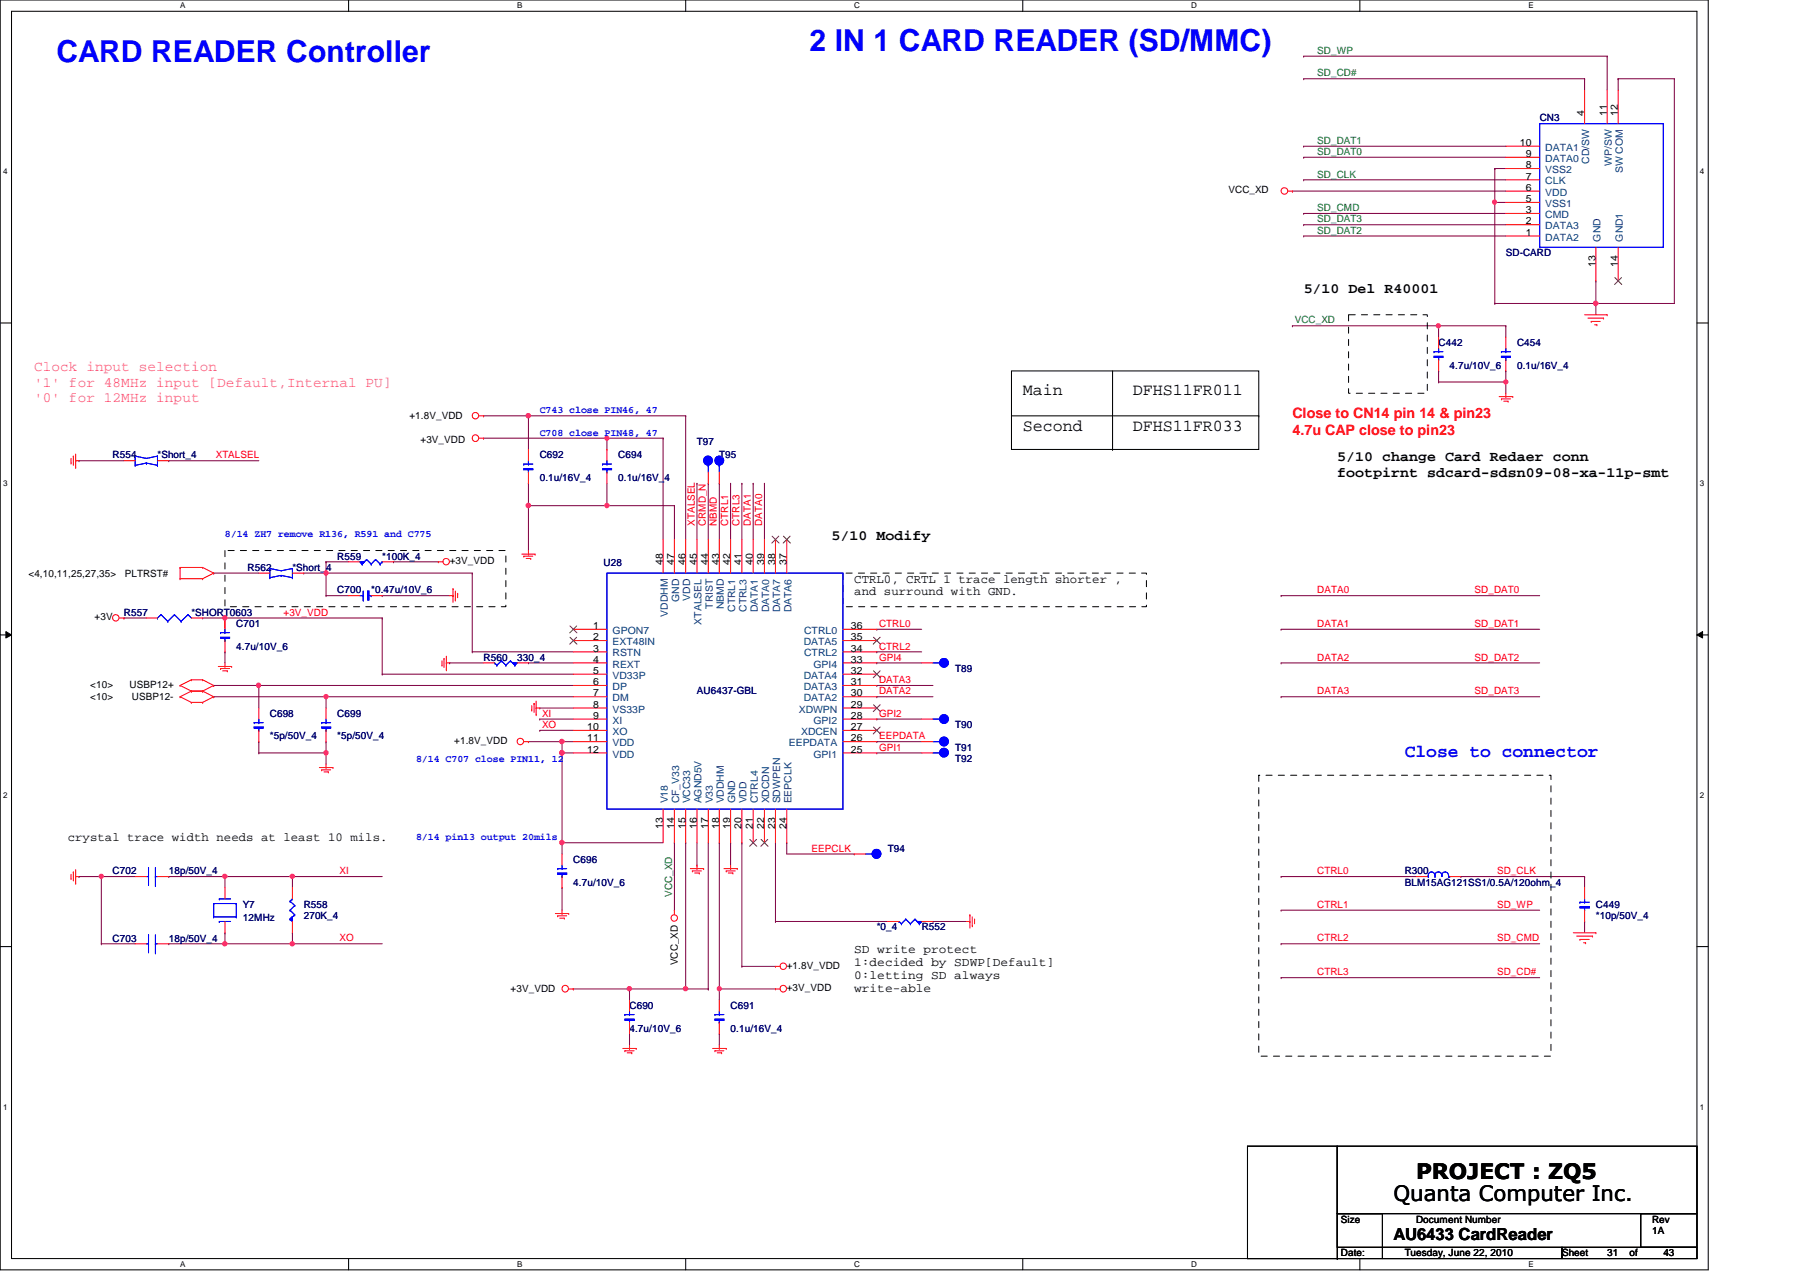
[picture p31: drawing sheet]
<svg xmlns="http://www.w3.org/2000/svg" width="297mm" height="210mm" viewBox="0 0 297 210" stroke-linecap="round" stroke-linejoin="round" font-family="sans-serif">
<defs><g id="words">
<g font-size="5" fill="#00f">
<text x="9.3" y="10.2">CARD READER Controller</text>
<text x="133.6" y="8.3">2 IN 1 CARD READER (SD/MMC)</text>
</g>
<g font-size="3.5">
<text x="233.7" y="194.5">PROJECT : ZQ5</text>
<text x="230" y="198.2">Quanta Computer Inc.</text>
</g>
<text font-size="3" fill="#00f" x="231.8" y="124.8">Close to connector</text>
<g font-size="2.8">
<text x="168.8" y="65.2">Main</text>
<text x="186.9" y="65.2">DFHS11FR011</text>
<text x="168.8" y="71.2">Second</text>
<text x="186.9" y="71.2">DFHS11FR033</text>
<text x="230" y="204.7">AU6433 CardReader</text>
</g>
<g font-size="2.4">
<text x="215.1" y="48.3">5/10 Del R40001</text>
<text x="220.7" y="76.1">5/10 change Card Redaer conn</text>
<text x="220.7" y="78.8">footpirnt sdcard-sdsn09-08-xa-11p-smt</text>
<text x="137.2" y="89.1">5/10 Modify</text>
</g>
<g font-size="2.4" fill="#f0f">
<text x="5.6" y="61.3">Clock input selection</text>
<text x="5.6" y="63.8">'1' for 48MHz input [Default,Internal PU]</text>
<text x="5.6" y="66.3">'0' for 12MHz input</text>
</g>
<g font-size="2.4" fill="#f00">
<text x="213.3" y="69">Close to CN14 pin 14 &amp; pin23</text>
<text x="213.3" y="71.8">4.7u CAP close to pin23</text>
</g>
<g font-size="2">
<text x="141" y="96.1">CTRL0, CRTL 1 trace length shorter ,</text>
<text x="141" y="98.3">and surround with GND.</text>
<text x="11.2" y="138.8">crystal trace width needs at least 10 mils.</text>
<text x="141" y="157.3">SD write protect</text>
<text x="141" y="159.4">1:decided by SDWP[Default]</text>
<text x="141" y="161.5">0:letting SD always</text>
<text x="141" y="163.7">write-able</text>
</g>
<g font-size="1.7" fill="#008000">
<text x="217.4" y="8.9">SD_WP</text>
<text x="217.4" y="12.6">SD_CD#</text>
<text x="217.4" y="23.7">SD_DAT1</text>
<text x="217.4" y="25.6">SD_DAT0</text>
<text x="217.4" y="29.3">SD_CLK</text>
<text x="217.4" y="34.8">SD_CMD</text>
<text x="217.4" y="36.7">SD_DAT3</text>
<text x="217.4" y="38.6">SD_DAT2</text>
<text x="213.7" y="53.4">VCC_XD</text>
<text x="110.9" y="148" transform="rotate(-90 110.9 148)">VCC_XD</text>
</g>
<g font-size="1.7" fill="#000080">
<text x="254.1" y="20">CN3</text>
<text x="248.5" y="42.3">SD-CARD</text>
<text x="237.4" y="57.1">C442</text>
<text x="250.4" y="57.1">C454</text>
<text x="239.2" y="60.8">4.7u/10V_6</text>
<text x="250.4" y="60.8">0.1u/16V_4</text>
<text x="18.6" y="75.6">R554</text>
<text x="26" y="75.6">*Short_4</text>
<text x="89.1" y="75.6">C692</text>
<text x="102" y="75.6">C694</text>
<text x="115" y="73.4">T97</text>
<text x="118.7" y="75.6">T95</text>
<text x="89.1" y="79.4">0.1u/16V_4</text>
<text x="102" y="79.4">0.1u/16V_4</text>
<text x="40.8" y="94.2">R562</text>
<text x="48.3" y="94.2">*Short_4</text>
<text x="55.7" y="92.3">R559</text>
<text x="63.1" y="92.3">*100K_4</text>
<text x="99.6" y="93.5">U28</text>
<text x="20.4" y="101.6">R557</text>
<text x="31.6" y="101.6">*SHORT0603</text>
<text x="55.7" y="97.9">C700</text>
<text x="61.3" y="97.9">*0.47u/10V_6</text>
<text x="39" y="107.2">4.7u/10V_6</text>
<text x="39" y="103.5">C701</text>
<text x="79.8" y="109.1">R560</text>
<text x="85.3" y="109.1">330_4</text>
<text x="157.6" y="110.9">T89</text>
<text x="44.5" y="118.3">C698</text>
<text x="55.7" y="118.3">C699</text>
<text x="115" y="114.6">AU6437-GBL</text>
<text x="44.5" y="122">*5p/50V_4</text>
<text x="55.7" y="122">*5p/50V_4</text>
<text x="157.6" y="120.1">T90</text>
<text x="157.6" y="123.9">T91</text>
<text x="157.6" y="125.7">T92</text>
<text x="94.6" y="142.4">C696</text>
<text x="146.5" y="140.5">T94</text>
<text x="18.6" y="144.3">C702</text>
<text x="27.9" y="144.3">18p/50V_4</text>
<text x="40.1" y="149.8">Y7</text>
<text x="50.1" y="149.8">R558</text>
<text x="94.6" y="146.1">4.7u/10V_6</text>
<text x="231.8" y="144.3">R300</text>
<text x="231.8" y="146.1">BLM15AG121SS1/0.5A/120ohm_4</text>
<text x="263.4" y="149.8">C449</text>
<text x="18.6" y="155.4">C703</text>
<text x="27.9" y="155.4">18p/50V_4</text>
<text x="40.1" y="152.1">12MHz</text>
<text x="50.1" y="151.7">270K_4</text>
<text x="144.7" y="153.5">*0_4</text>
<text x="152.1" y="153.5">R552</text>
<text x="263.4" y="151.7">*10p/50V_4</text>
<text x="103.9" y="166.5">C690</text>
<text x="120.6" y="166.5">C691</text>
<text x="103.9" y="170.2">4.7u/10V_6</text>
<text x="120.6" y="170.2">0.1u/16V_4</text>
</g>
<g font-size="1.7">
<text x="261.4" y="19.1" transform="rotate(-90 261.4 19.1)">4</text>
<text x="265.2" y="19.1" transform="rotate(-90 265.2 19.1)">11</text>
<text x="267" y="19.1" transform="rotate(-90 267 19.1)">12</text>
<text x="250.8" y="24.1">10</text>
<text x="251.8" y="25.9">9</text>
<text x="251.8" y="27.8">8</text>
<text x="251.8" y="29.6">7</text>
<text x="202.7" y="31.9">VCC_XD</text>
<text x="251.8" y="31.5">6</text>
<text x="251.8" y="33.4">5</text>
<text x="251.8" y="35.2">3</text>
<text x="251.8" y="38.9">1</text>
<text x="251.8" y="37">2</text>
<text x="263.3" y="44.1" transform="rotate(-90 263.3 44.1)">13</text>
<text x="267" y="44.1" transform="rotate(-90 267 44.1)">14</text>
<text x="67.6" y="69.2">+1.8V_VDD</text>
<text x="69.4" y="73.1">+3V_VDD</text>
<text x="4.7" y="95.3">&lt;4,10,11,25,27,35&gt;</text>
<text x="20.6" y="95.3">PLTRST#</text>
<text x="74.2" y="93.1">+3V_VDD</text>
<text x="109.4" y="93.3" transform="rotate(-90 109.4 93.3)">48</text>
<text x="111.2" y="93.3" transform="rotate(-90 111.2 93.3)">47</text>
<text x="113.1" y="93.3" transform="rotate(-90 113.1 93.3)">46</text>
<text x="115" y="93.3" transform="rotate(-90 115 93.3)">45</text>
<text x="116.8" y="93.3" transform="rotate(-90 116.8 93.3)">44</text>
<text x="118.7" y="93.3" transform="rotate(-90 118.7 93.3)">43</text>
<text x="120.5" y="93.3" transform="rotate(-90 120.5 93.3)">42</text>
<text x="122.4" y="93.3" transform="rotate(-90 122.4 93.3)">41</text>
<text x="124.2" y="93.3" transform="rotate(-90 124.2 93.3)">40</text>
<text x="126.1" y="93.3" transform="rotate(-90 126.1 93.3)">39</text>
<text x="127.9" y="93.3" transform="rotate(-90 127.9 93.3)">38</text>
<text x="129.8" y="93.3" transform="rotate(-90 129.8 93.3)">37</text>
<text x="15.6" y="102.4">+3V</text>
<text x="97.9" y="107.5">3</text>
<text x="97.9" y="103.8">1</text>
<text x="97.9" y="105.7">2</text>
<text x="140.4" y="103.8">36</text>
<text x="140.4" y="107.5">34</text>
<text x="140.4" y="105.7">35</text>
<text x="14.9" y="113.5">&lt;10&gt;</text>
<text x="21.4" y="113.5">USBP12+</text>
<text x="97.9" y="109.3">4</text>
<text x="97.9" y="113.1">6</text>
<text x="97.9" y="111.2">5</text>
<text x="140.4" y="113.1">31</text>
<text x="140.4" y="109.3">33</text>
<text x="140.4" y="111.2">32</text>
<text x="14.9" y="115.5">&lt;10&gt;</text>
<text x="21.8" y="115.5">USBP12-</text>
<text x="97.9" y="116.8">8</text>
<text x="97.9" y="118.6">9</text>
<text x="97.9" y="114.9">7</text>
<text x="140.4" y="114.9">30</text>
<text x="140.4" y="118.6">28</text>
<text x="140.4" y="116.8">29</text>
<text x="75" y="122.8">+1.8V_VDD</text>
<text x="96.9" y="122.3">11</text>
<text x="96.9" y="124.2">12</text>
<text x="96.9" y="120.5">10</text>
<text x="140.4" y="122.3">26</text>
<text x="140.4" y="120.5">27</text>
<text x="140.4" y="124.2">25</text>
<text x="109.4" y="136.8" transform="rotate(-90 109.4 136.8)">13</text>
<text x="111.2" y="136.8" transform="rotate(-90 111.2 136.8)">14</text>
<text x="113.1" y="136.8" transform="rotate(-90 113.1 136.8)">15</text>
<text x="115" y="136.8" transform="rotate(-90 115 136.8)">16</text>
<text x="116.8" y="136.8" transform="rotate(-90 116.8 136.8)">17</text>
<text x="118.7" y="136.8" transform="rotate(-90 118.7 136.8)">18</text>
<text x="120.5" y="136.8" transform="rotate(-90 120.5 136.8)">19</text>
<text x="122.4" y="136.8" transform="rotate(-90 122.4 136.8)">20</text>
<text x="124.2" y="136.8" transform="rotate(-90 124.2 136.8)">21</text>
<text x="126.1" y="136.8" transform="rotate(-90 126.1 136.8)">22</text>
<text x="127.9" y="136.8" transform="rotate(-90 127.9 136.8)">23</text>
<text x="129.8" y="136.8" transform="rotate(-90 129.8 136.8)">24</text>
<text x="111.9" y="159.3" transform="rotate(-90 111.9 159.3)">VCC_XD</text>
<text x="129.8" y="159.9">+1.8V_VDD</text>
<text x="84.2" y="163.7">+3V_VDD</text>
<text x="129.8" y="163.5">+3V_VDD</text>
<text x="221.3" y="201.8">Size</text>
<text x="233.7" y="201.8">Document Number</text>
<text x="272.6" y="203.6">1A</text>
<text x="272.6" y="201.8">Rev</text>
<text x="221.3" y="207.3">Date:</text>
<text x="231.8" y="207.3">Tuesday, June 22, 2010</text>
<text x="257.8" y="207.3">Sheet</text>
<text x="265.2" y="207.3">31</text>
<text x="268.9" y="207.3">of</text>
<text x="274.5" y="207.3">43</text>
</g>
<g font-size="1.7" fill="#004080">
<text x="255" y="24.9">DATA1</text>
<text x="255" y="26.7">DATA0</text>
<text x="255" y="28.6">VSS2</text>
<text x="262.3" y="27.1" transform="rotate(-90 262.3 27.1)">CD/SW</text>
<text x="266" y="27.4" transform="rotate(-90 266 27.4)">WP/SW</text>
<text x="267.8" y="28.6" transform="rotate(-90 267.8 28.6)">SW COM</text>
<text x="255" y="30.4">CLK</text>
<text x="255" y="32.3">VDD</text>
<text x="255" y="34.2">VSS1</text>
<text x="255" y="36">CMD</text>
<text x="255" y="39.7">DATA2</text>
<text x="255" y="37.8">DATA3</text>
<text x="264.1" y="39.9" transform="rotate(-90 264.1 39.9)">GND</text>
<text x="267.8" y="39.9" transform="rotate(-90 267.8 39.9)">GND1</text>
<text x="110.2" y="101.8" transform="rotate(-90 110.2 101.8)">VDDHM</text>
<text x="112.1" y="99.3" transform="rotate(-90 112.1 99.3)">GND</text>
<text x="113.9" y="99.1" transform="rotate(-90 113.9 99.1)">VDD</text>
<text x="117.6" y="100.5" transform="rotate(-90 117.6 100.5)">TRIST</text>
<text x="119.5" y="100.5" transform="rotate(-90 119.5 100.5)">NBMD</text>
<text x="121.3" y="101" transform="rotate(-90 121.3 101)">CTRL1</text>
<text x="123.2" y="101" transform="rotate(-90 123.2 101)">CTRL3</text>
<text x="125" y="101" transform="rotate(-90 125 101)">DATA1</text>
<text x="126.9" y="101" transform="rotate(-90 126.9 101)">DATA0</text>
<text x="128.7" y="101" transform="rotate(-90 128.7 101)">DATA7</text>
<text x="130.6" y="101" transform="rotate(-90 130.6 101)">DATA6</text>
<text x="101.1" y="104.6">GPON7</text>
<text x="101.1" y="106.5">EXT48IN</text>
<text x="115.8" y="103.1" transform="rotate(-90 115.8 103.1)">XTALSEL</text>
<text x="132.6" y="106.5">DATA5</text>
<text x="132.7" y="104.6">CTRL0</text>
<text x="101.1" y="110.2">REXT</text>
<text x="101.1" y="108.3">RSTN</text>
<text x="101.1" y="113.9">DP</text>
<text x="101.1" y="112">VD33P</text>
<text x="132.6" y="113.9">DATA3</text>
<text x="132.6" y="112">DATA4</text>
<text x="132.7" y="108.3">CTRL2</text>
<text x="134.2" y="110.2">GPI4</text>
<text x="101.1" y="117.6">VS33P</text>
<text x="101.1" y="119.4">XI</text>
<text x="101.1" y="115.7">DM</text>
<text x="131.8" y="117.6">XDWPN</text>
<text x="132.6" y="115.7">DATA2</text>
<text x="134.2" y="119.4">GPI2</text>
<text x="101.1" y="123.1">VDD</text>
<text x="101.1" y="125">VDD</text>
<text x="101.1" y="121.3">XO</text>
<text x="130.2" y="123.1">EEPDATA</text>
<text x="132.2" y="121.3">XDCEN</text>
<text x="134.2" y="125">GPI1</text>
<text x="110.2" y="132.6" transform="rotate(-90 110.2 132.6)">V18</text>
<text x="112.1" y="132.6" transform="rotate(-90 112.1 132.6)">CF_V33</text>
<text x="113.9" y="132.6" transform="rotate(-90 113.9 132.6)">VCC33</text>
<text x="115.8" y="132.6" transform="rotate(-90 115.8 132.6)">AGND5V</text>
<text x="117.6" y="132.6" transform="rotate(-90 117.6 132.6)">V33</text>
<text x="119.5" y="132.6" transform="rotate(-90 119.5 132.6)">VDDHM</text>
<text x="121.3" y="132.6" transform="rotate(-90 121.3 132.6)">GND</text>
<text x="123.2" y="132.6" transform="rotate(-90 123.2 132.6)">VDD</text>
<text x="125" y="132.6" transform="rotate(-90 125 132.6)">CTRL4</text>
<text x="126.9" y="132.6" transform="rotate(-90 126.9 132.6)">XDCDN</text>
<text x="128.7" y="132.6" transform="rotate(-90 128.7 132.6)">SDWPEN</text>
<text x="130.6" y="132.6" transform="rotate(-90 130.6 132.6)">EEPCLK</text>
</g>
<g font-size="1.7" fill="#00f">
<text x="89.1" y="68.2">C743 close PIN46, 47</text>
<text x="89.1" y="71.9">C708 close PIN48, 47</text>
<text x="37.1" y="88.6">8/14 ZH7 remove R136, R591 and C775</text>
<text x="68.7" y="125.7">8/14 C707 close PIN11, 12</text>
<text x="68.7" y="138.6">8/14 pin13 output 20mils</text>
</g>
<g font-size="1.7" fill="#f00">
<text x="35.6" y="75.6">XTALSEL</text>
<text x="114.6" y="86.8" transform="rotate(-90 114.6 86.8)">XTALSEL</text>
<text x="116.5" y="86.8" transform="rotate(-90 116.5 86.8)">CRMD_N</text>
<text x="118.3" y="86.8" transform="rotate(-90 118.3 86.8)">NBMD</text>
<text x="120.2" y="86.8" transform="rotate(-90 120.2 86.8)">CTRL1</text>
<text x="122" y="86.8" transform="rotate(-90 122 86.8)">CTRL3</text>
<text x="123.9" y="86.8" transform="rotate(-90 123.9 86.8)">DATA1</text>
<text x="125.8" y="86.8" transform="rotate(-90 125.8 86.8)">DATA0</text>
<text x="46.8" y="101.6">+3V_VDD</text>
<text x="217.4" y="97.9">DATA0</text>
<text x="243.3" y="97.9">SD_DAT0</text>
<text x="145.1" y="107.2">CTRL2</text>
<text x="145.1" y="103.5">CTRL0</text>
<text x="217.4" y="103.5">DATA1</text>
<text x="243.3" y="103.5">SD_DAT1</text>
<text x="145.1" y="112.7">DATA3</text>
<text x="145.1" y="109">GPI4</text>
<text x="217.4" y="109">DATA2</text>
<text x="243.3" y="109">SD_DAT2</text>
<text x="89.4" y="118.3">XI</text>
<text x="145.1" y="114.6">DATA2</text>
<text x="145.1" y="118.3">GPI2</text>
<text x="217.4" y="114.6">DATA3</text>
<text x="243.3" y="114.6">SD_DAT3</text>
<text x="89.4" y="120.1">XO</text>
<text x="145.1" y="123.9">GPI1</text>
<text x="145.1" y="122">EEPDATA</text>
<text x="133.9" y="140.5">EEPCLK</text>
<text x="56" y="144.3">XI</text>
<text x="217.4" y="144.3">CTRL0</text>
<text x="217.4" y="149.8">CTRL1</text>
<text x="247.1" y="144.3">SD_CLK</text>
<text x="247.1" y="149.8">SD_WP</text>
<text x="56" y="155.4">XO</text>
<text x="217.4" y="155.4">CTRL2</text>
<text x="247.1" y="155.4">SD_CMD</text>
<text x="217.4" y="161">CTRL3</text>
<text x="247.1" y="161">SD_CD#</text>
</g>
<g font-size="1.3">
<text x="29.7" y="1.4">A</text>
<text x="85.3" y="1.4">B</text>
<text x="141" y="1.4">C</text>
<text x="196.6" y="1.4">D</text>
<text x="252.2" y="1.4">E</text>
<text x=".5" y="28.7">4</text>
<text x="280.5" y="28.7">4</text>
<text x=".5" y="80.2">3</text>
<text x="280.5" y="80.2">3</text>
<text x=".5" y="131.7">2</text>
<text x="280.5" y="131.7">2</text>
<text x=".5" y="183.1">1</text>
<text x="280.5" y="183.1">1</text>
<text x="29.7" y="209.1">A</text>
<text x="85.3" y="209.1">B</text>
<text x="141" y="209.1">C</text>
<text x="196.6" y="209.1">D</text>
<text x="252.2" y="209.1">E</text>
</g>
</g></defs>
<path d="M0 0h281.9v209.5h-281.9zM1.9 1.9h278.1v205.8h-278.1z" fill="none" stroke="#000" stroke-width=".17"/>
<g fill="#fff">
<path d="M29.7 .2h.8v1.5h-.8z"/>
<path d="M29.7 207.9h.8v1.5h-.8z"/>
</g>
<path d="M57.5 0v1.9M57.5 207.7v1.8" fill="none" stroke="#000" stroke-width=".17"/>
<g fill="#fff">
<path d="M85.3 .2h.9v1.5h-.9z"/>
<path d="M85.3 207.9h.9v1.5h-.9z"/>
</g>
<path d="M113.2 0v1.9M113.2 207.7v1.8" fill="none" stroke="#000" stroke-width=".17"/>
<g fill="#fff">
<path d="M141 .2h.9v1.5h-.9z"/>
<path d="M141 207.9h.9v1.5h-.9z"/>
</g>
<path d="M168.8 0v1.9M168.8 207.7v1.8" fill="none" stroke="#000" stroke-width=".17"/>
<g fill="#fff">
<path d="M196.6 .2h.9v1.5h-.9z"/>
<path d="M196.6 207.9h.9v1.5h-.9z"/>
</g>
<path d="M224.4 0v1.9M224.4 207.7v1.8" fill="none" stroke="#000" stroke-width=".17"/>
<g fill="#fff">
<path d="M252.2 .2h.9v1.5h-.9z"/>
<path d="M252.2 207.9h.9v1.5h-.9z"/>
<path d="M.5 27.6h.7v1.4h-.7z"/>
<path d="M280.5 27.6h.7v1.4h-.7z"/>
<path d="M.5 79h.7v1.5h-.7z"/>
<path d="M280.5 79h.7v1.5h-.7z"/>
</g>
<path d="M0 53.3h1.9M280 53.3h1.9" fill="none" stroke="#000" stroke-width=".17"/>
<g fill="#fff">
<path d="M.5 130.5h.7v1.5h-.7z"/>
<path d="M280.5 130.5h.7v1.5h-.7z"/>
</g>
<path d="M0 104.8h1.9M1 104.2l.9 .6-.9 .5zM280 104.8l1-.6v1.1zM280 104.8h1.9" fill="none" stroke="#000" stroke-width=".17"/>
<path d="M1 104.2l.9 .6-.9 .5zM280 104.8l1-.6v1.1z" fill="#000"/>
<g fill="#fff">
<path d="M.5 181.9h.7v1.5h-.7z"/>
<path d="M280.5 181.9h.7v1.5h-.7z"/>
</g>
<path d="M0 156.2h1.9M280 156.2h1.9" fill="none" stroke="#000" stroke-width=".17"/>
<g fill="none" stroke="#800040" stroke-width=".17">
<path d="M13 76h.1M13 76h7.4M27.9 76h.1M27.9 76h14.8M211.4 98.3h.1M211.4 98.3h42.7M211.4 109.4h.1M211.4 115h.1M211.4 103.8h.1M211.4 109.4h42.7M211.4 115h42.7M211.4 103.8h42.7"/>
<path d="M113.2 139.1h.1M113.2 139.1v24.1M92.7 146.5h.1M92.7 146.5v3.7M211.4 144.7h.1M211.4 155.7h.1M211.4 150.2h.1M211.4 144.7h22.3M211.4 155.7h42.7M211.4 150.2h42.7M241.1 144.7h.1M241.1 144.7h20.4"/>
<path d="M261.5 152.1h.1M261.5 144.7h.1M261.5 144.7v1.8M261.5 152.1v1.8M211.4 161.3h.1M211.4 161.3h42.7"/>
</g>
<circle cx="113.1" cy="163.1" r=".36" fill="#f0f"/>
<circle cx="113.1" cy="163.1" r=".36" fill="none" stroke="#f0f" stroke-width=".17"/>
<path d="M13 144.7h.1M13 144.7h9.3M16.7 144.7h.1M27.9 155.7h.1M27.9 155.7h9.2M37.1 144.7h.1M37.1 144.7h11.2M48.3 144.7h.1M48.3 144.7v1.8" fill="none" stroke="#800040" stroke-width=".17"/>
<circle cx="37.1" cy="144.6" r=".36" fill="#f0f"/>
<circle cx="37.1" cy="144.6" r=".36" fill="none" stroke="#f0f" stroke-width=".17"/>
<path d="M37.1 155.7h.1M48.3 153.9h.1M48.3 153.9v1.8h-11.2" fill="none" stroke="#800040" stroke-width=".17"/>
<circle cx="37.1" cy="155.7" r=".36" fill="#f0f"/>
<circle cx="37.1" cy="155.7" r=".36" fill="none" stroke="#f0f" stroke-width=".17"/>
<path d="M16.7 155.7h.1M16.7 155.7h5.6M37.1 153.9h.1M37.1 153.9v1.8M48.3 155.7h.1M48.3 155.7h14.8" fill="none" stroke="#800040" stroke-width=".17"/>
<circle cx="48.2" cy="155.7" r=".36" fill="#f0f"/>
<circle cx="48.2" cy="155.7" r=".36" fill="none" stroke="#f0f" stroke-width=".17"/>
<path d="M27.9 144.7h.1M27.9 144.7h9.2M48.3 144.7h.1M48.3 144.7h14.8" fill="none" stroke="#800040" stroke-width=".17"/>
<circle cx="48.2" cy="144.6" r=".36" fill="#f0f"/>
<circle cx="48.2" cy="144.6" r=".36" fill="none" stroke="#f0f" stroke-width=".17"/>
<path d="M16.7 144.7h.1M16.7 144.7v11" fill="none" stroke="#800040" stroke-width=".17"/>
<circle cx="16.7" cy="144.6" r=".34" fill="#f0f"/>
<circle cx="16.7" cy="144.6" r=".34" fill="none" stroke="#f0f" stroke-width=".17"/>
<path d="M37.1 102h.1M37.1 102v1.8M74.2 109.4h.1M74.2 109.4h5.6M92.7 139.1h.1M92.7 139.1h16.7M37.1 144.7h.1M37.1 144.7v1.8" fill="none" stroke="#800040" stroke-width=".17"/>
<circle cx="92.7" cy="139" r=".37" fill="#f0f"/>
<circle cx="92.7" cy="139" r=".37" fill="none" stroke="#f0f" stroke-width=".17"/>
<path d="M109.4 72.3h.1M109.4 72.3v16.7M111.3 139.1h.1M111.3 139.1v11.1M118.7 163.2h.1M118.7 163.2v1.8" fill="none" stroke="#800040" stroke-width=".17"/>
<circle cx="118.7" cy="163.1" r=".34" fill="#f0f"/>
<circle cx="118.7" cy="163.1" r=".34" fill="none" stroke="#f0f" stroke-width=".17"/>
<g fill="none" stroke="#800040" stroke-width=".17">
<path d="M87.2 68.6h.1M87.2 68.6h26M115 79.8h.1M115 79.8v9.2M87.2 109.4h.1M87.2 109.4h7.4M144.7 113.1h.1M144.7 115h.1M144.7 109.4h.1M144.7 118.7h.1M144.7 107.6h.1M144.7 103.8h.1"/>
<path d="M144.7 113.1h9.3M144.7 115h9.3M144.7 109.4h7.4M144.7 118.7h7.4M144.7 107.6h7.4M144.7 103.8h7.4M128 139.1h.1M128 139.1v13M144.7 124.2h.1M144.7 122.4h.1M144.7 124.2h7.4M144.7 122.4h7.4"/>
<path d="M128 152.1h.1M128 152.1h18.5"/>
</g>
<circle cx="87.2" cy="68.6" r=".37" fill="#f0f"/>
<circle cx="87.2" cy="68.6" r=".37" fill="none" stroke="#f0f" stroke-width=".17"/>
<g fill="none" stroke="#800040" stroke-width=".17">
<path d="M113.2 68.6h.1M113.2 68.6v20.4M111.3 83.4h.1M111.3 83.4v5.6M37.1 107.6h.1M37.1 107.6v1.8M53.8 115h.1M53.8 115h40.8M89.1 118.7h.1M89.1 118.7h5.5M89.1 120.5h.1M89.1 120.5h5.5"/>
<path d="M92.7 139.1h.1M92.7 139.1v1.8M120.6 139.1h.1M120.6 139.1v3.7M154 152.1h.1M154 152.1h5.5"/>
</g>
<circle cx="53.8" cy="115" r=".35" fill="#f0f"/>
<circle cx="53.8" cy="115" r=".35" fill="none" stroke="#f0f" stroke-width=".17"/>
<g fill="none" stroke="#800040" stroke-width=".17">
<path d="M116.9 79.8h.1M116.9 79.8v9.2M118.7 79.8h.1M118.7 79.8v9.2M122.4 79.8h.1M122.4 79.8v9.2M124.3 79.8h.1M124.3 79.8v9.2M126.1 79.8h.1M126.1 79.8v9.2M33.4 102h.1M33.4 102h3.7"/>
<path d="M92.7 122.4h.1M92.7 122.4h1.9M92.7 122.4v1.8M122.4 139.1h.1M122.4 139.1v20.4"/>
</g>
<circle cx="92.7" cy="124.2" r=".37" fill="#f0f"/>
<circle cx="92.7" cy="124.2" r=".37" fill="none" stroke="#f0f" stroke-width=".17"/>
<circle cx="92.7" cy="122.4" r=".37" fill="#f0f"/>
<circle cx="92.7" cy="122.4" r=".37" fill="none" stroke="#f0f" stroke-width=".17"/>
<path d="M120.6 79.8h.1M120.6 79.8v9.2M42.7 113.1h.1M42.7 113.1h51.9M92.7 124.2h.1M92.7 124.2h1.9" fill="none" stroke="#800040" stroke-width=".17"/>
<circle cx="42.7" cy="113.1" r=".35" fill="#f0f"/>
<circle cx="42.7" cy="113.1" r=".35" fill="none" stroke="#f0f" stroke-width=".17"/>
<g fill="none" stroke="#800040" stroke-width=".17">
<path d="M79.8 68.6h.1M79.8 68.6h7.4M87.2 68.6h.1M87.2 68.6v5.6M87.2 83.4h.1M87.2 83.4v7.4M77.9 107.6h.1M77.9 107.6h16.7M115 139.1v3.7M115 142.8h.1M103.9 163.2h.1M103.9 163.2h9.3"/>
<path d="M118.7 170.6h.1M118.7 163.2h.1M118.7 170.6v1.9M118.7 163.2h9.3"/>
</g>
<circle cx="103.9" cy="163.1" r=".36" fill="#f0f"/>
<circle cx="103.9" cy="163.1" r=".36" fill="none" stroke="#f0f" stroke-width=".17"/>
<path d="M53.8 92.7h.1M53.8 94.6h.1M53.8 92.7h3.7M53.8 94.6h24.1M64.9 92.7h.1M64.9 92.7h7.4" fill="none" stroke="#800040" stroke-width=".17"/>
<circle cx="53.8" cy="94.5" r=".35" fill="#f0f"/>
<circle cx="53.8" cy="94.5" r=".35" fill="none" stroke="#f0f" stroke-width=".17"/>
<g fill="none" stroke="#800040" stroke-width=".17">
<path d="M213.3 53.8h.1M213.3 53.8h35.2M237.4 53.8h.1M237.4 53.8v1.8M35.3 94.6h.1M35.3 94.6h7.4M50.1 94.6h.1M50.1 94.6h3.7M53.8 92.7h.1M53.8 98.3h.1M53.8 94.6h.1M53.8 92.7v5.6"/>
<path d="M53.8 98.3h3.7M63.1 98.3h.1M63.1 98.3h11.1M77.9 94.6h.1M77.9 94.6v13M116.9 139.1v24.1M94.6 163.2h.1M94.6 163.2h9.3v1.8M103.9 172.5h.1M103.9 165h.1M103.9 170.6v1.9M113.2 163.2h3.7"/>
<path d="M116.9 163.2h.1"/>
</g>
<circle cx="237.4" cy="53.8" r=".34" fill="#f0f"/>
<circle cx="237.4" cy="53.8" r=".34" fill="none" stroke="#f0f" stroke-width=".17"/>
<path d="M248.5 53.8h.1M248.5 53.8v1.8M248.5 63h.1M248.5 63v1.9" fill="none" stroke="#800040" stroke-width=".17"/>
<circle cx="248.5" cy="63" r=".34" fill="#f0f"/>
<circle cx="248.5" cy="63" r=".34" fill="none" stroke="#f0f" stroke-width=".17"/>
<g fill="none" stroke="#800040" stroke-width=".17">
<path d="M237.4 61.2h.1M237.4 63h.1M237.4 61.2v1.8M248.5 61.2h.1M248.5 61.2v1.8h-11.1M100.2 83.4h.1M100.2 83.4h11.1M20.4 102h.1M20.4 102h3.8M87.2 122.4h.1M87.2 122.4h5.5M92.7 124.2h.1"/>
<path d="M92.7 124.2v14.9M118.7 139.1h.1M118.7 139.1v24.1M129.8 139.1h.1M129.8 139.1v1.8h11.2M122.4 159.5h.1M122.4 159.5h5.6M141 140.9h.1"/>
</g>
<circle cx="92.7" cy="124.2" r=".37" fill="#f0f"/>
<circle cx="92.7" cy="124.2" r=".37" fill="none" stroke="#f0f" stroke-width=".17"/>
<path d="M87.2 79.8h.1M87.2 79.8v3.6M100.2 79.8v3.6M100.2 83.4h.1" fill="none" stroke="#800040" stroke-width=".17"/>
<circle cx="100.1" cy="83.4" r=".35" fill="#f0f"/>
<circle cx="100.1" cy="83.4" r=".35" fill="none" stroke="#f0f" stroke-width=".17"/>
<path d="M87.2 83.4h.1M87.2 83.4h13" fill="none" stroke="#800040" stroke-width=".17"/>
<circle cx="87.2" cy="83.4" r=".37" fill="#f0f"/>
<circle cx="87.2" cy="83.4" r=".37" fill="none" stroke="#f0f" stroke-width=".17"/>
<path d="M100.2 72.3h.1M100.2 72.3h9.2" fill="none" stroke="#800040" stroke-width=".17"/>
<circle cx="100.2" cy="72.3" r=".34" fill="#f0f"/>
<circle cx="100.2" cy="72.3" r=".34" fill="none" stroke="#f0f" stroke-width=".17"/>
<path d="M79.8 72.3h.1M79.8 72.3h20.4v1.9M100.2 74.2h.1M42.7 122.4h.1M42.7 122.4v1.8M53.8 124.2h.1M53.8 124.2v1.9" fill="none" stroke="#800040" stroke-width=".17"/>
<circle cx="53.8" cy="124.2" r=".35" fill="#f0f"/>
<circle cx="53.8" cy="124.2" r=".35" fill="none" stroke="#f0f" stroke-width=".17"/>
<path d="M37.1 102h.1M37.1 102h26M89.1 116.8h.1M89.1 116.8h5.5" fill="none" stroke="#800040" stroke-width=".17"/>
<circle cx="37.1" cy="102" r=".37" fill="#f0f"/>
<circle cx="37.1" cy="102" r=".37" fill="none" stroke="#f0f" stroke-width=".17"/>
<g fill="none" stroke="#800040" stroke-width=".17">
<path d="M267 13h.1M267 13v1.9M267 13h9.3M213.3 31.5h.1M213.3 31.5h35.2M215.1 26h.1M215.1 37.1h.1M215.1 29.7h.1M215.1 26h33.4M215.1 37.1h33.4M215.1 29.7h33.4M246.7 27.8h.1"/>
<path d="M246.7 33.4h.1M246.7 27.8v5.6M246.7 33.4h1.8M263.4 46.4h.1M263.4 50.1h.1M263.4 46.4v5.5M35.3 115h.1M35.3 113.1h.1M35.3 115h18.5M35.3 113.1h7.4M42.7 113.1h.1M42.7 113.1v3.7"/>
<path d="M53.8 115h.1M53.8 115v1.8M63.1 111.3h.1M63.1 102h.1M63.1 111.3h31.5M63.1 102v9.3M42.7 124.2h.1M53.8 122.4h.1M53.8 122.4v1.8h-11.1"/>
</g>
<circle cx="246.6" cy="33.4" r=".34" fill="#f0f"/>
<circle cx="246.6" cy="33.4" r=".34" fill="none" stroke="#f0f" stroke-width=".17"/>
<path d="M215.1 13h.1M215.1 13h46.4M261.5 13h.1M261.5 13v1.9M215.1 35.2h.1M215.1 35.2h33.4M263.4 50.1h.1M263.4 50.1h12.9" fill="none" stroke="#800040" stroke-width=".17"/>
<circle cx="263.3" cy="50.1" r=".37" fill="#f0f"/>
<circle cx="263.3" cy="50.1" r=".37" fill="none" stroke="#f0f" stroke-width=".17"/>
<g fill="none" stroke="#800040" stroke-width=".17">
<path d="M215.1 9.3h.1M215.1 9.3h50.1M265.2 9.3h.1M265.2 9.3v5.6M276.3 13h.1M276.3 13v37.1M215.1 38.9h.1M215.1 24.1h.1M215.1 38.9h33.4M215.1 24.1h33.4M246.7 27.8h.1M246.7 27.8h1.8"/>
<path d="M246.7 33.4v16.7M246.7 50.1h.1M246.7 50.1h16.7M263.4 50.1h.1"/>
</g>
<g fill="none" stroke="#f00" stroke-width=".17">
<path d="M212.6 31.5h.7M213.3 31.5h.1M261.5 51.9h3.7M262 52.5h2.6M262.6 53h.1M262.6 53h1.5M263.1 53.6h.4M263.5 53.6h.1M264.6 52.5h.1M265.2 51.9h.1M11.7 76.4h.1M11.7 75.6v.8"/>
<path d="M12.1 75.3h.1M12.1 75.3v1.5M12.5 76h.1M12.5 77.1h.1M12.5 74.9v2.2M12.5 76h.5M79 68.6h.8M79 72.3h.8M79.8 68.6h.1M79.8 72.3h.1M247.4 65.4h2.2M247.8 65.8h.1"/>
<path d="M247.8 65.8h1.5M248.2 66.2h.7M248.5 65.4h.1M248.5 64.9v.5M248.9 66.2h.1M249.6 65.4h.1M29.7 95.5h.1M29.7 93.6h.1M29.7 93.6h3.7M29.7 95.5h3.7M29.7 93.6v1.9M33.4 93.6h.1"/>
<path d="M33.4 95.5h.1M33.4 93.6l1.9 1M35.3 94.6h.1M35.3 94.6l-1.9 .9M72.3 92.7h.1M72.3 92.7h.8M74.2 98.3h.6M74.8 98.3h.1M74.8 97.2h.1M74.8 97.2v2.2M75.1 99h.1M75.1 97.5v1.5"/>
<path d="M75.5 97.9h.1M75.5 97.9v.7M86.1 91.4h2.2M86.4 91.8h.1M86.4 91.8h1.5M86.8 92.2h.8M87.2 91.4h.1M87.2 90.8v.6M87.6 92.2h.1M88.3 91.4h.1M19.7 102h.7M20.4 102h.1"/>
<path d="M29.7 113.1h.1M29.7 115h.1M29.7 113.1l1.9 .9M29.7 115l1.9 .9M31.6 114h.1M31.6 112.2h.1M31.6 115.9h.1M31.6 114h1.8M31.6 112.2h1.8M31.6 112.2l-1.9 .9M31.6 115.9h1.8M31.6 114l-1.9 1"/>
<path d="M33.4 114h.1M33.4 112.2h.1M33.4 115.9h.1M33.4 112.2l1.9 .9M33.4 114l1.9 1M35.3 113.1h.1M35.3 115h.1M35.3 113.1l-1.9 .9M35.3 115l-1.9 .9M36 110h2.2M36.4 110.3h.1M36.4 110.3h1.5"/>
<path d="M36.7 110.7h.8M37.1 110h.1M37.1 109.4v.6M37.5 110.7h.1M38.2 110h.1M72.9 109.8h.1M72.9 109.1v.7M73.3 108.7h.1M73.3 108.7v1.5M73.7 109.4h.1M73.7 110.5h.1M73.7 109.4h.5"/>
<path d="M73.7 108.3v2.2M87.8 117.2h.1M87.8 116.5v.7M88.1 116.1h.1M88.1 116.1v1.5M88.5 116.8h.1M88.5 117.9h.1M88.5 116.8h.6M88.5 115.7v2.2M52.7 126.7h2.2M53.1 127h.1M53.1 127h1.5"/>
<path d="M53.5 127.4h.7M53.8 126.7h.1M53.8 126.1v.6M54.2 127.4h.1M54.9 126.7h.1M86.4 122.4h.8M87.2 122.4h.1M11.7 145h.1M11.7 144.3v.7M12.1 143.9h.1M12.1 143.9v1.5M12.5 144.7h.1"/>
<path d="M12.5 145.8h.1M12.5 144.7h.5M12.5 143.5v2.3M91.6 150.7h2.2M92 151.1h.1M92 151.1h1.5M92.4 151.5h.7M92.7 150.7h.1M92.7 150.2v.5M93.1 151.5h.1M93.8 150.7h.1M111.3 150.2h.1"/>
<path d="M111.3 150.2v.8M113.9 143.3h2.2M114.3 143.7h.1M114.3 143.7h1.4M114.6 144.1h.8M115 143.3h.1M115 142.8v.5M115.4 144.1h.1M116.1 143.3h.1M119.5 143.3h2.2M119.8 143.7h.1M119.8 143.7h1.5"/>
<path d="M120.2 144.1h.7M120.6 143.3h.1M120.6 142.8v.5M120.9 144.1h.1M121.7 143.3h.1M128 159.5h.1M128 159.5h.7M159.5 152.1h.6M160.1 152.1h.1M160.1 151h.1M160.1 151v2.2M160.4 152.8h.1"/>
<path d="M160.4 151.3v1.5M160.8 151.7h.1M160.8 151.7v.7M259.6 153.9h3.8M260.2 154.5h2.6M260.7 155h.1M260.7 155h1.6M261.3 155.6h.4M261.7 155.6h.1M262.8 154.5h.1M263.4 153.9h.1M93.8 163.2h.8"/>
<path d="M94.6 163.2h.1M102.8 173h2.2M103.1 173.4h.1M103.1 173.4h1.5M103.5 173.7h.8M103.9 173h.1M103.9 172.5v.5M104.3 173.7h.1M105 173h.1M117.6 173h2.2M118 173.4h.1M118 173.4h1.5"/>
<path d="M118.4 173.7h.7M118.7 173h.1M118.7 172.5v.5M119.1 173.7h.1M119.8 173h.1M128 163.2h.1M128 163.2h.7"/>
<circle cx="212" cy="31.5" r=".55"/>
<circle cx="78.4" cy="72.3" r=".55"/>
<circle cx="78.5" cy="68.6" r=".54"/>
<circle cx="73.6" cy="92.7" r=".54"/>
<circle cx="19.1" cy="102" r=".54"/>
<circle cx="85.9" cy="122.4" r=".54"/>
<circle cx="111.3" cy="151.5" r=".54"/>
<circle cx="129.3" cy="159.4" r=".54"/>
<circle cx="93.3" cy="163.1" r=".55"/>
<circle cx="129.2" cy="163.1" r=".55"/>
</g>
<g fill="none" stroke="#000" stroke-width=".17">
<path d="M166.9 61.2h40.8v13h-40.8zM166.9 68.6h40.8M183.6 74.2h.1M183.6 61.2v13M207.7 68.6h.1M205.9 189.1h14.8v18.6h-14.8zM220.7 189.1h59.3v11.2h-59.3zM220.7 200.3h7.4v5.5h-7.4zM220.7 207.7h.1M220.7 207.7h7.4M228.1 205.8h29.7v1.9h-29.7zM257.8 205.8h22.2v1.9h-22.2z"/>
<path d="M270.8 200.3h9.2v5.5h-9.2z"/>
</g>
<path d="M222.5 51.9h13v13h-13zM37.1 90.8h46.4v9.3h-46.4zM139.1 94.6h50.1v5.5h-50.1zM207.7 127.9h48.2v46.4h-48.2z" fill="none" stroke="#000" stroke-width=".17" stroke-dasharray="1 1 1 1 1 1 1 1"/>
<path d="M236.6 58h.1M236.6 58h1.5M237.4 58h.1M237.4 59.4h.1M237.4 57.5v.5M237.4 59v.4" fill="none" stroke="#00f" stroke-width=".17"/>
<path d="M236.6 58.8h1.5v.2h-1.5z" fill-rule="evenodd" fill="#00f"/>
<path d="M236.6 58.8h1.5v.2h-1.5zM236.6 58h.1M236.6 58h1.5M237.4 58h.1M237.4 59.4h.1M237.4 57.5v.5M237.4 59v.4" fill="none" stroke="#00f" stroke-width=".17"/>
<path d="M236.6 58.8h1.5v.2h-1.5z" fill-rule="evenodd" fill="#00f"/>
<path d="M236.6 58.8h1.5v.2h-1.5z" fill="none" stroke="#00f" stroke-width=".17"/>
<path d="M237.4 55.6v1.9M237.4 59.4v1.8" fill="none" stroke="#f00" stroke-width=".17"/>
<circle cx="155.8" cy="118.7" r=".72" fill="#00f"/>
<g fill="none" stroke="#00f" stroke-width=".17">
<path d="M154 118.7h1.1M155.1 118.7h.1"/>
<circle cx="155.8" cy="118.7" r=".72"/>
</g>
<circle cx="155.8" cy="118.7" r=".72" fill="#00f"/>
<g fill="none" stroke="#00f" stroke-width=".17">
<path d="M26 102h.1M26.6 101.4h.1M26.6 101.4l1.1 1.1M26.6 101.4l-.6 .6M27.7 102.5h.1M28.8 101.4h.1M28.8 101.4l1.1 1.1M28.8 101.4l-1.1 1.1M29.9 102.5h.1M31 101.4h.1M31 101.4l.6 .6M31 101.4l-1.1 1.1"/>
<path d="M41.9 119.3h.1M41.9 119.3h1.5M42.7 119.3h.1M42.7 118.7v.6M154 118.7h1.1M155.1 118.7h.1M42.7 120.5h.1M42.7 120.1v.4"/>
<circle cx="155.8" cy="118.7" r=".72"/>
</g>
<path d="M24.2 102h1.8M31.6 102h1.8M152.1 118.7h1.9" fill="none" stroke="#f00" stroke-width=".17"/>
<path d="M41.9 120h1.5v.1h-1.5z" fill-rule="evenodd" fill="#00f"/>
<path d="M41.9 120h1.5v.1h-1.5zM41.9 119.3h.1M41.9 119.3h1.5M42.7 119.3h.1M42.7 118.7v.6M42.7 120.5h.1M42.7 120.1v.4" fill="none" stroke="#00f" stroke-width=".17"/>
<path d="M41.9 120h1.5v.1h-1.5z" fill-rule="evenodd" fill="#00f"/>
<g fill="none" stroke="#00f" stroke-width=".17">
<path d="M41.9 120h1.5v.1h-1.5zM148.4 152.1h.1M148.4 152.1l.4 .3M148.8 152.4h.1M149.5 151.7h.1M149.5 151.7l.7 .7M149.5 151.7l-.7 .7M150.2 152.4h.1M151 151.7h.1M151 151.7l.7 .7M151 151.7l-.8 .7M151.7 152.4h.1"/>
<path d="M152.1 152.1l-.4 .3"/>
</g>
<path d="M42.7 116.8v1.9M42.7 120.5v1.9" fill="none" stroke="#f00" stroke-width=".17"/>
<path d="M151.3 152.1h.8l-.4 .3z" fill-rule="evenodd" fill="#00f"/>
<g fill="none" stroke="#00f" stroke-width=".17">
<path d="M148.4 152.1h.1M148.4 152.1l.4 .3M148.8 152.4h.1M149.5 151.7h.1M149.5 151.7l.7 .7M149.5 151.7l-.7 .7M150.2 152.4h.1M151 151.7h.1M151 151.7l.7 .7M151 151.7l-.8 .7M151.3 152.1h.8l-.4 .3zM151.7 152.4h.1"/>
<path d="M152.1 152.1l-.4 .3"/>
</g>
<path d="M151.3 152.1h.8l-.4 .3z" fill-rule="evenodd" fill="#00f"/>
<path d="M99.4 76.6h.1M99.4 76.6h1.5M100.2 76.6h.1M100.2 77.9h.1M100.2 76v.6M100.2 77.5v.4M151.3 152.1h.8l-.4 .3z" fill="none" stroke="#00f" stroke-width=".17"/>
<path d="M146.5 152.1h1.9M152.1 152.1h1.9" fill="none" stroke="#f00" stroke-width=".17"/>
<path d="M99.4 77.3h1.5v.2h-1.5z" fill-rule="evenodd" fill="#00f"/>
<path d="M99.4 77.3h1.5v.2h-1.5zM99.4 76.6h.1M99.4 76.6h1.5M100.2 76.6h.1M100.2 77.9h.1M100.2 76v.6M100.2 77.5v.4" fill="none" stroke="#00f" stroke-width=".17"/>
<path d="M99.4 77.3h1.5v.2h-1.5z" fill-rule="evenodd" fill="#00f"/>
<g fill="none" stroke="#00f" stroke-width=".17">
<path d="M99.4 77.3h1.5v.2h-1.5zM36.4 104.4h.1M36.4 104.4h1.5M37.1 104.4h.1M37.1 105.7h.1M37.1 103.8v.6M37.1 105.3v.4M24.2 144.7h.3M24.5 143.2h.1M24.5 144.7h.1M24.5 143.2v2.9M25.7 144.7h.1"/>
<path d="M25.7 146.1h.1M25.7 144.7h.3M25.7 143.2v2.9"/>
</g>
<path d="M100.2 74.2v1.8M100.2 77.9v1.9M22.3 144.7h1.9M26 144.7h1.9" fill="none" stroke="#f00" stroke-width=".17"/>
<path d="M36.4 105.2h1.5v.1h-1.5z" fill-rule="evenodd" fill="#00f"/>
<path d="M36.4 105.2h1.5v.1h-1.5zM36.4 104.4h.1M36.4 104.4h1.5M37.1 104.4h.1M37.1 105.7h.1M37.1 103.8v.6M37.1 105.3v.4" fill="none" stroke="#00f" stroke-width=".17"/>
<path d="M36.4 105.2h1.5v.1h-1.5z" fill-rule="evenodd" fill="#00f"/>
<path d="M36.4 105.2h1.5v.1h-1.5zM53.1 119.3h.1M53.1 119.3h1.5M53.8 119.3h.1M53.8 118.7v.6M53.8 120.5h.1M53.8 120.1v.4" fill="none" stroke="#00f" stroke-width=".17"/>
<path d="M37.1 102v1.8M37.1 105.7v1.9" fill="none" stroke="#f00" stroke-width=".17"/>
<path d="M53.1 120h1.5v.1h-1.5z" fill-rule="evenodd" fill="#00f"/>
<path d="M53.1 120h1.5v.1h-1.5zM53.1 119.3h.1M53.1 119.3h1.5M53.8 119.3h.1M53.8 118.7v.6M53.8 120.5h.1M53.8 120.1v.4" fill="none" stroke="#00f" stroke-width=".17"/>
<path d="M53.1 120h1.5v.1h-1.5z" fill-rule="evenodd" fill="#00f"/>
<path d="M53.1 120h1.5v.1h-1.5zM92 143.3h.1M92 143.3h1.5M92.7 143.3h.1M92.7 144.7h.1M92.7 142.8v.5M92.7 144.3v.4" fill="none" stroke="#00f" stroke-width=".17"/>
<path d="M53.8 116.8v1.9M53.8 120.5v1.9" fill="none" stroke="#f00" stroke-width=".17"/>
<path d="M92 144.1h1.5v.2h-1.5z" fill-rule="evenodd" fill="#00f"/>
<path d="M92 144.1h1.5v.2h-1.5zM92 143.3h.1M92 143.3h1.5M92.7 143.3h.1M92.7 144.7h.1M92.7 142.8v.5M92.7 144.3v.4" fill="none" stroke="#00f" stroke-width=".17"/>
<path d="M92 144.1h1.5v.2h-1.5z" fill-rule="evenodd" fill="#00f"/>
<g fill="none" stroke="#00f" stroke-width=".17">
<path d="M44.5 93.8h.1M44.5 95.3h.1M44.5 93.8l1.9 .4 1.9-.4M44.5 93.8v1.5M46.4 95h.1M46.4 95l1.9 .3M46.4 95l-1.9 .3M48.3 93.8h.1M48.3 95.3h.1M48.3 93.8v1.5M59.4 92.7l.4 .4M59.8 93.1h.1"/>
<path d="M60.5 92.3h.1M60.5 92.3l-.7 .8M60.5 92.3l.8 .8M61.3 93.1h.1M62 92.3h.1M62 92.3l-.7 .8M62 92.3l.7 .8M62.7 93.1h.1M63.1 92.7h.1M63.1 92.7l-.4 .4M92 144.1h1.5v.2h-1.5zM235.5 144.7h.2"/>
<path d="M235.7 144.7h.1M235.7 144.4h.1M235.7 144.4v.3M236.8 144.4a.53 .53 0 0 0-.6-.5 .53 .53 0 0 0-.5 .5M236.8 144.7h.1M237.9 144.4a.57 .57 0 0 0-.7-.5 .57 .57 0 0 0-.4 .8M238 144.4h.1M238 144.4v.3M239 144.4a.53 .53 0 0 0-.5-.5 .53 .53 0 0 0-.5 .5M239.1 144.7h.1M239.1 144.4v.3M239.2 144.7h.1"/>
</g>
<path d="M42.7 94.6h1.8M48.3 94.6h1.8M92.7 140.9v1.9M92.7 144.7v1.8M233.7 144.7h1.8M239.2 144.7h1.9" fill="none" stroke="#f00" stroke-width=".17"/>
<path d="M59.4 92.7h.7l-.3 .4 .3-.4-.3 .4z" fill-rule="evenodd" fill="#00f"/>
<g fill="none" stroke="#00f" stroke-width=".17">
<path d="M59.4 92.7h.7l-.3 .4 .3-.4-.3 .4zM59.4 92.7l.4 .4M59.8 93.1h.1M60.5 92.3h.1M60.5 92.3l-.7 .8M60.5 92.3l.8 .8M61.3 93.1h.1M62 92.3h.1M62 92.3l-.7 .8M62 92.3l.7 .8M62.7 93.1h.1M63.1 92.7h.1"/>
<path d="M63.1 92.7l-.4 .4"/>
</g>
<path d="M59.4 92.7h.7l-.3 .4 .3-.4-.3 .4z" fill-rule="evenodd" fill="#00f"/>
<path d="M59.4 92.7h.7l-.3 .4 .3-.4-.3 .4z" fill="none" stroke="#00f" stroke-width=".17"/>
<path d="M57.5 92.7h1.9M63.1 92.7h1.8" fill="none" stroke="#f00" stroke-width=".17"/>
<circle cx="116.8" cy="76" r=".73" fill="#00f"/>
<g fill="none" stroke="#00f" stroke-width=".17">
<path d="M116.9 76.8h.1M116.9 76.8v1.1"/>
<circle cx="116.8" cy="76" r=".73"/>
</g>
<circle cx="116.8" cy="76" r=".73" fill="#00f"/>
<g fill="none" stroke="#00f" stroke-width=".17">
<path d="M116.9 76.8h.1M116.9 76.8v1.1M103.1 167.4h.1M103.1 167.4h1.5M103.9 167.4h.1M103.9 168.7h.1M103.9 166.9v.5M103.9 168.4v.3"/>
<circle cx="116.8" cy="76" r=".73"/>
</g>
<path d="M116.9 77.9v1.9" fill="none" stroke="#f00" stroke-width=".17"/>
<path d="M103.1 168.2h1.5v.2h-1.5z" fill-rule="evenodd" fill="#00f"/>
<path d="M103.1 168.2h1.5v.2h-1.5zM103.1 167.4h.1M103.1 167.4h1.5M103.9 167.4h.1M103.9 168.7h.1M103.9 166.9v.5M103.9 168.4v.3" fill="none" stroke="#00f" stroke-width=".17"/>
<path d="M103.1 168.2h1.5v.2h-1.5z" fill-rule="evenodd" fill="#00f"/>
<path d="M254.1 20.4h20.4v20.4h-20.4zM86.4 76.6h.1M86.4 76.6h1.5M87.2 76.6h.1M87.2 77.9h.1M87.2 76v.6M87.2 77.5v.4M103.1 168.2h1.5v.2h-1.5z" fill="none" stroke="#00f" stroke-width=".17"/>
<g fill="none" stroke="#f00" stroke-width=".17">
<path d="M261.5 14.9v5.5M265.2 14.9v5.5M267 14.9v5.5M248.5 38.9h5.6M248.5 24.1h5.6M248.5 26h5.6M248.5 27.8h5.6M248.5 29.7h5.6M248.5 31.5h5.6M248.5 33.4h5.6M248.5 35.2h5.6M248.5 37.1h5.6"/>
<path d="M263.4 40.8v5.6M267 40.8v5.6M103.9 165v1.9M103.9 168.7v1.9"/>
</g>
<path d="M266.5 45.8l1.1 1.1M267.6 45.8l-1.2 1.1" fill="none" stroke="#804000" stroke-width=".17"/>
<path d="M86.4 77.3h1.5v.2h-1.5z" fill-rule="evenodd" fill="#00f"/>
<path d="M86.4 77.3h1.5v.2h-1.5zM86.4 76.6h.1M86.4 76.6h1.5M87.2 76.6h.1M87.2 77.9h.1M87.2 76v.6M87.2 77.5v.4" fill="none" stroke="#00f" stroke-width=".17"/>
<path d="M86.4 77.3h1.5v.2h-1.5z" fill-rule="evenodd" fill="#00f"/>
<path d="M86.4 77.3h1.5v.2h-1.5z" fill="none" stroke="#00f" stroke-width=".17"/>
<path d="M87.2 74.2v1.8M87.2 77.9v1.9" fill="none" stroke="#f00" stroke-width=".17"/>
<circle cx="155.8" cy="122.4" r=".73" fill="#00f"/>
<g fill="none" stroke="#00f" stroke-width=".17">
<path d="M154 122.4h1.1M155.1 122.4h.1"/>
<circle cx="155.8" cy="122.4" r=".73"/>
</g>
<circle cx="155.8" cy="122.4" r=".73" fill="#00f"/>
<g fill="none" stroke="#00f" stroke-width=".17">
<path d="M154 122.4h1.1M155.1 122.4h.1"/>
<circle cx="155.8" cy="122.4" r=".73"/>
</g>
<path d="M152.1 122.4h1.9" fill="none" stroke="#f00" stroke-width=".17"/>
<circle cx="118.7" cy="76" r=".73" fill="#00f"/>
<g fill="none" stroke="#00f" stroke-width=".17">
<path d="M118.7 76.8h.1M118.7 76.8v1.1"/>
<circle cx="118.7" cy="76" r=".73"/>
</g>
<circle cx="118.7" cy="76" r=".73" fill="#00f"/>
<g fill="none" stroke="#00f" stroke-width=".17">
<path d="M118.7 76.8h.1M118.7 76.8v1.1M47.9 151.7h.1M47.9 150.2h.1M47.9 148.7h.1M47.9 151.7l.4 .4M47.9 150.2l.7 .8M47.9 148.7l.7 .7M48.3 148.3h.1M48.3 148.3l-.4 .4M48.6 151h.1M48.6 149.4h.1"/>
<path d="M48.6 151l-.7 .7M48.6 149.4l-.7 .8"/>
<circle cx="118.7" cy="76" r=".73"/>
</g>
<path d="M118.7 77.9v1.9" fill="none" stroke="#f00" stroke-width=".17"/>
<path d="M47.9 151.7l.4-.4v.8l-.4-.4 .4-.4z" fill-rule="evenodd" fill="#00f"/>
<g fill="none" stroke="#00f" stroke-width=".17">
<path d="M47.9 151.7l.4-.4v.8l-.4-.4 .4-.4zM47.9 151.7h.1M47.9 150.2h.1M47.9 148.7h.1M47.9 151.7l.4 .4M47.9 150.2l.7 .8M47.9 148.7l.7 .7M48.3 148.3h.1M48.3 148.3l-.4 .4M48.6 151h.1M48.6 149.4h.1M48.6 151l-.7 .7"/>
<path d="M48.6 149.4l-.7 .8"/>
</g>
<path d="M47.9 151.7l.4-.4v.8l-.4-.4 .4-.4z" fill-rule="evenodd" fill="#00f"/>
<g fill="none" stroke="#00f" stroke-width=".17">
<path d="M59.4 98.3h.5M59.9 98.3h.1M59.9 99h.1M59.9 97.5v1.5M60.9 98.3h.4M61.3 98.3h.1M100.2 94.6h38.9v38.9h-38.9zM35.3 149.1h.1M35.3 151.3h.1M35.3 149.1h3.7M35.3 149.1v2.2M35.3 151.3h3.7"/>
<path d="M36.2 148.3h.1M36.2 152.1h.1M36.2 148.3h1.9M36.2 152.1h1.9M39 151.3h.1M39 149.1h.1M39 149.1v2.2M47.9 151.7l.4-.4v.8l-.4-.4 .4-.4z"/>
</g>
<g fill="none" stroke="#f00" stroke-width=".17">
<path d="M109.4 89v5.6M111.3 89v5.6M113.2 89v5.6M115 89v5.6M116.9 89v5.6M118.7 89v5.6M120.6 89v5.6M122.4 89v5.6M124.3 89v5.6M126.1 89v5.6M128 89v5.6M129.8 89v5.6"/>
<path d="M94.6 109.4h5.6M94.6 107.6h5.6M94.6 113.1h5.6M94.6 116.8h5.6M94.6 103.8h5.6M94.6 118.7h5.6M94.6 105.7h5.6M94.6 111.3h5.6M94.6 115h5.6M139.1 109.4h5.6M139.1 107.6h5.6M139.1 113.1h5.6"/>
<path d="M139.1 116.8h5.6M139.1 103.8h5.6M139.1 118.7h5.6M139.1 105.7h5.6M139.1 111.3h5.6M139.1 115h5.6M94.6 122.4h5.6M94.6 124.2h5.6M94.6 120.5h5.6M109.4 133.5v5.6M111.3 133.5v5.6M113.2 133.5v5.6"/>
<path d="M115 133.5v5.6M116.9 133.5v5.6M118.7 133.5v5.6M120.6 133.5v5.6M122.4 133.5v5.6M124.3 133.5v5.6M126.1 133.5v5.6M128 133.5v5.6M129.8 133.5v5.6M139.1 122.4h5.6M139.1 124.2h5.6M139.1 120.5h5.6"/>
<path d="M37.1 146.5v1.8M37.1 152.1v1.8M48.3 146.5v1.8M48.3 152.1v1.8"/>
</g>
<g fill="none" stroke="#804000" stroke-width=".17">
<path d="M127.4 88.5l1.2 1.1M128.5 88.5l-1.1 1.1M129.3 88.5l1.1 1.1M130.4 88.5l-1.2 1.1M94.1 103.3l1.1 1.1M94.1 105.2l1.1 1.1M95.2 103.3l-1.2 1.1M95.2 105.2l-1.2 1.1M144.1 120l1.2 1.1M144.1 105.2l1.2 1.1M144.1 110.7l1.2 1.1M144.1 116.3l1.2 1.1"/>
<path d="M145.2 120l-1.1 1.1M145.2 110.7l-1.1 1.1M145.2 105.2l-1.1 1.1M145.2 116.3l-1.1 1.1M123.7 138.5l1.2 1.2M124.8 138.5l-1.1 1.2M125.6 138.5l1.1 1.2M126.7 138.5l-1.1 1.2"/>
</g>
<path d="M60.7 97.5h.2v1.5h-.2z" fill-rule="evenodd" fill="#00f"/>
<path d="M59.4 98.3h.5M59.9 98.3h.1M59.9 99h.1M59.9 97.5v1.5M60.7 97.5h.2v1.5h-.2zM60.9 98.3h.4M61.3 98.3h.1" fill="none" stroke="#00f" stroke-width=".17"/>
<path d="M60.7 97.5h.2v1.5h-.2z" fill-rule="evenodd" fill="#00f"/>
<path d="M60.7 97.5h.2v1.5h-.2z" fill="none" stroke="#00f" stroke-width=".17"/>
<path d="M57.5 98.3h1.9M61.3 98.3h1.8" fill="none" stroke="#f00" stroke-width=".17"/>
<circle cx="155.8" cy="124.2" r=".72" fill="#00f"/>
<g fill="none" stroke="#00f" stroke-width=".17">
<path d="M154 124.2h1.1M155.1 124.2h.1"/>
<circle cx="155.8" cy="124.2" r=".72"/>
</g>
<circle cx="155.8" cy="124.2" r=".72" fill="#00f"/>
<g fill="none" stroke="#00f" stroke-width=".17">
<path d="M247.8 58h.1M247.8 58h1.5M248.5 58h.1M248.5 59.4h.1M248.5 57.5v.5M248.5 59v.4M154 124.2h1.1M155.1 124.2h.1M24.2 155.7h.3M24.5 154.3h.1M24.5 155.7h.1M24.5 154.3v2.9"/>
<path d="M25.7 155.7h.1M25.7 157.2h.1M25.7 155.7h.3M25.7 154.3v2.9"/>
<circle cx="155.8" cy="124.2" r=".72"/>
</g>
<path d="M152.1 124.2h1.9M22.3 155.7h1.9M26 155.7h1.9" fill="none" stroke="#f00" stroke-width=".17"/>
<path d="M247.8 58.8h1.5v.2h-1.5z" fill-rule="evenodd" fill="#00f"/>
<path d="M247.8 58.8h1.5v.2h-1.5zM247.8 58h.1M247.8 58h1.5M248.5 58h.1M248.5 59.4h.1M248.5 57.5v.5M248.5 59v.4" fill="none" stroke="#00f" stroke-width=".17"/>
<path d="M247.8 58.8h1.5v.2h-1.5z" fill-rule="evenodd" fill="#00f"/>
<path d="M247.8 58.8h1.5v.2h-1.5z" fill="none" stroke="#00f" stroke-width=".17"/>
<path d="M248.5 55.6v1.9M248.5 59.4v1.8" fill="none" stroke="#f00" stroke-width=".17"/>
<circle cx="144.6" cy="140.9" r=".73" fill="#00f"/>
<g fill="none" stroke="#00f" stroke-width=".17">
<path d="M142.8 140.9h1.1M143.9 140.9h.1"/>
<circle cx="144.6" cy="140.9" r=".73"/>
</g>
<circle cx="144.6" cy="140.9" r=".73" fill="#00f"/>
<g fill="none" stroke="#00f" stroke-width=".17">
<path d="M142.8 140.9h1.1M143.9 140.9h.1"/>
<circle cx="144.6" cy="140.9" r=".73"/>
</g>
<path d="M141 140.9h1.8" fill="none" stroke="#f00" stroke-width=".17"/>
<circle cx="155.8" cy="109.4" r=".72" fill="#00f"/>
<g fill="none" stroke="#00f" stroke-width=".17">
<path d="M154 109.4h1.1M155.1 109.4h.1"/>
<circle cx="155.8" cy="109.4" r=".72"/>
</g>
<circle cx="155.8" cy="109.4" r=".72" fill="#00f"/>
<g fill="none" stroke="#00f" stroke-width=".17">
<path d="M81.6 109.4h.1M81.6 109.4l.4 .4M82 109.8h.1M82.8 109.1h.1M82.8 109.1l.7 .7M82.8 109.1l-.8 .7M83.5 109.8h.1M84.2 109.1h.1M84.2 109.1l.8 .7M84.2 109.1l-.7 .7M85 109.8h.1M85.3 109.4l-.3 .4"/>
<path d="M154 109.4h1.1M155.1 109.4h.1"/>
<circle cx="155.8" cy="109.4" r=".72"/>
</g>
<path d="M152.1 109.4h1.9" fill="none" stroke="#f00" stroke-width=".17"/>
<path d="M84.6 109.4h.7l-.3 .4z" fill-rule="evenodd" fill="#00f"/>
<g fill="none" stroke="#00f" stroke-width=".17">
<path d="M81.6 109.4h.1M81.6 109.4l.4 .4M82 109.8h.1M82.8 109.1h.1M82.8 109.1l.7 .7M82.8 109.1l-.8 .7M83.5 109.8h.1M84.2 109.1h.1M84.2 109.1l.8 .7M84.2 109.1l-.7 .7M84.6 109.4h.7l-.3 .4zM85 109.8h.1"/>
<path d="M85.3 109.4l-.3 .4"/>
</g>
<path d="M84.6 109.4h.7l-.3 .4z" fill-rule="evenodd" fill="#00f"/>
<g fill="none" stroke="#00f" stroke-width=".17">
<path d="M22.3 75.3h.1M22.3 76.8h.1M22.3 75.3l1.9 .3 1.8-.3M22.3 75.3v1.5M24.2 76.4h.1M24.2 76.4l1.8 .4M24.2 76.4l-1.9 .4M26 75.3h.1M26 76.8h.1M26 75.3v1.5M84.6 109.4h.7l-.3 .4zM260.7 148.9h.1"/>
<path d="M260.7 148.9h1.6M261.5 148.9h.1M261.5 150.2h.1M261.5 148.3v.6M261.5 149.8v.4"/>
</g>
<path d="M20.4 76h1.9M26 76h1.9M79.8 109.4h1.8M85.3 109.4h1.9" fill="none" stroke="#f00" stroke-width=".17"/>
<path d="M260.7 149.6h1.6v.2h-1.6z" fill-rule="evenodd" fill="#00f"/>
<path d="M260.7 149.6h1.6v.2h-1.6zM260.7 148.9h.1M260.7 148.9h1.6M261.5 148.9h.1M261.5 150.2h.1M261.5 148.3v.6M261.5 149.8v.4" fill="none" stroke="#00f" stroke-width=".17"/>
<path d="M260.7 149.6h1.6v.2h-1.6z" fill-rule="evenodd" fill="#00f"/>
<path d="M260.7 149.6h1.6v.2h-1.6zM118 167.4h.1M118 167.4h1.5M118.7 167.4h.1M118.7 168.7h.1M118.7 166.9v.5M118.7 168.4v.3" fill="none" stroke="#00f" stroke-width=".17"/>
<path d="M261.5 146.5v1.8M261.5 150.2v1.9" fill="none" stroke="#f00" stroke-width=".17"/>
<path d="M118 168.2h1.5v.2h-1.5z" fill-rule="evenodd" fill="#00f"/>
<path d="M118 168.2h1.5v.2h-1.5zM118 167.4h.1M118 167.4h1.5M118.7 167.4h.1M118.7 168.7h.1M118.7 166.9v.5M118.7 168.4v.3" fill="none" stroke="#00f" stroke-width=".17"/>
<path d="M118 168.2h1.5v.2h-1.5z" fill-rule="evenodd" fill="#00f"/>
<path d="M118 168.2h1.5v.2h-1.5z" fill="none" stroke="#00f" stroke-width=".17"/>
<path d="M118.7 165v1.9M118.7 168.7v1.9" fill="none" stroke="#f00" stroke-width=".17"/>
<circle cx="113.1" cy="163.1" r=".36" fill="#f0f"/>
<circle cx="113.1" cy="163.1" r=".36" fill="none" stroke="#f0f" stroke-width=".17"/>
<circle cx="37.1" cy="144.6" r=".36" fill="#f0f"/>
<circle cx="37.1" cy="144.6" r=".36" fill="none" stroke="#f0f" stroke-width=".17"/>
<circle cx="37.1" cy="155.7" r=".36" fill="#f0f"/>
<circle cx="37.1" cy="155.7" r=".36" fill="none" stroke="#f0f" stroke-width=".17"/>
<circle cx="48.2" cy="155.7" r=".36" fill="#f0f"/>
<circle cx="48.2" cy="155.7" r=".36" fill="none" stroke="#f0f" stroke-width=".17"/>
<circle cx="48.2" cy="144.6" r=".36" fill="#f0f"/>
<circle cx="48.2" cy="144.6" r=".36" fill="none" stroke="#f0f" stroke-width=".17"/>
<circle cx="16.7" cy="144.6" r=".34" fill="#f0f"/>
<circle cx="16.7" cy="144.6" r=".34" fill="none" stroke="#f0f" stroke-width=".17"/>
<circle cx="92.7" cy="139" r=".37" fill="#f0f"/>
<circle cx="92.7" cy="139" r=".37" fill="none" stroke="#f0f" stroke-width=".17"/>
<circle cx="118.7" cy="163.1" r=".34" fill="#f0f"/>
<circle cx="118.7" cy="163.1" r=".34" fill="none" stroke="#f0f" stroke-width=".17"/>
<circle cx="87.2" cy="68.6" r=".37" fill="#f0f"/>
<circle cx="87.2" cy="68.6" r=".37" fill="none" stroke="#f0f" stroke-width=".17"/>
<circle cx="53.8" cy="115" r=".35" fill="#f0f"/>
<circle cx="53.8" cy="115" r=".35" fill="none" stroke="#f0f" stroke-width=".17"/>
<circle cx="92.7" cy="124.2" r=".37" fill="#f0f"/>
<circle cx="92.7" cy="124.2" r=".37" fill="none" stroke="#f0f" stroke-width=".17"/>
<circle cx="92.7" cy="122.4" r=".37" fill="#f0f"/>
<circle cx="92.7" cy="122.4" r=".37" fill="none" stroke="#f0f" stroke-width=".17"/>
<circle cx="42.7" cy="113.1" r=".35" fill="#f0f"/>
<circle cx="42.7" cy="113.1" r=".35" fill="none" stroke="#f0f" stroke-width=".17"/>
<circle cx="103.9" cy="163.1" r=".36" fill="#f0f"/>
<circle cx="103.9" cy="163.1" r=".36" fill="none" stroke="#f0f" stroke-width=".17"/>
<circle cx="53.8" cy="94.5" r=".35" fill="#f0f"/>
<circle cx="53.8" cy="94.5" r=".35" fill="none" stroke="#f0f" stroke-width=".17"/>
<circle cx="237.4" cy="53.8" r=".34" fill="#f0f"/>
<circle cx="237.4" cy="53.8" r=".34" fill="none" stroke="#f0f" stroke-width=".17"/>
<circle cx="248.5" cy="63" r=".34" fill="#f0f"/>
<circle cx="248.5" cy="63" r=".34" fill="none" stroke="#f0f" stroke-width=".17"/>
<circle cx="92.7" cy="124.2" r=".37" fill="#f0f"/>
<circle cx="92.7" cy="124.2" r=".37" fill="none" stroke="#f0f" stroke-width=".17"/>
<circle cx="100.1" cy="83.4" r=".35" fill="#f0f"/>
<circle cx="100.1" cy="83.4" r=".35" fill="none" stroke="#f0f" stroke-width=".17"/>
<circle cx="87.2" cy="83.4" r=".37" fill="#f0f"/>
<circle cx="87.2" cy="83.4" r=".37" fill="none" stroke="#f0f" stroke-width=".17"/>
<circle cx="100.2" cy="72.3" r=".34" fill="#f0f"/>
<circle cx="100.2" cy="72.3" r=".34" fill="none" stroke="#f0f" stroke-width=".17"/>
<circle cx="53.8" cy="124.2" r=".35" fill="#f0f"/>
<circle cx="53.8" cy="124.2" r=".35" fill="none" stroke="#f0f" stroke-width=".17"/>
<circle cx="37.1" cy="102" r=".37" fill="#f0f"/>
<circle cx="37.1" cy="102" r=".37" fill="none" stroke="#f0f" stroke-width=".17"/>
<circle cx="246.6" cy="33.4" r=".34" fill="#f0f"/>
<circle cx="246.6" cy="33.4" r=".34" fill="none" stroke="#f0f" stroke-width=".17"/>
<circle cx="263.3" cy="50.1" r=".37" fill="#f0f"/>
<circle cx="263.3" cy="50.1" r=".37" fill="none" stroke="#f0f" stroke-width=".17"/>
<use href="#words"/>
</svg>
